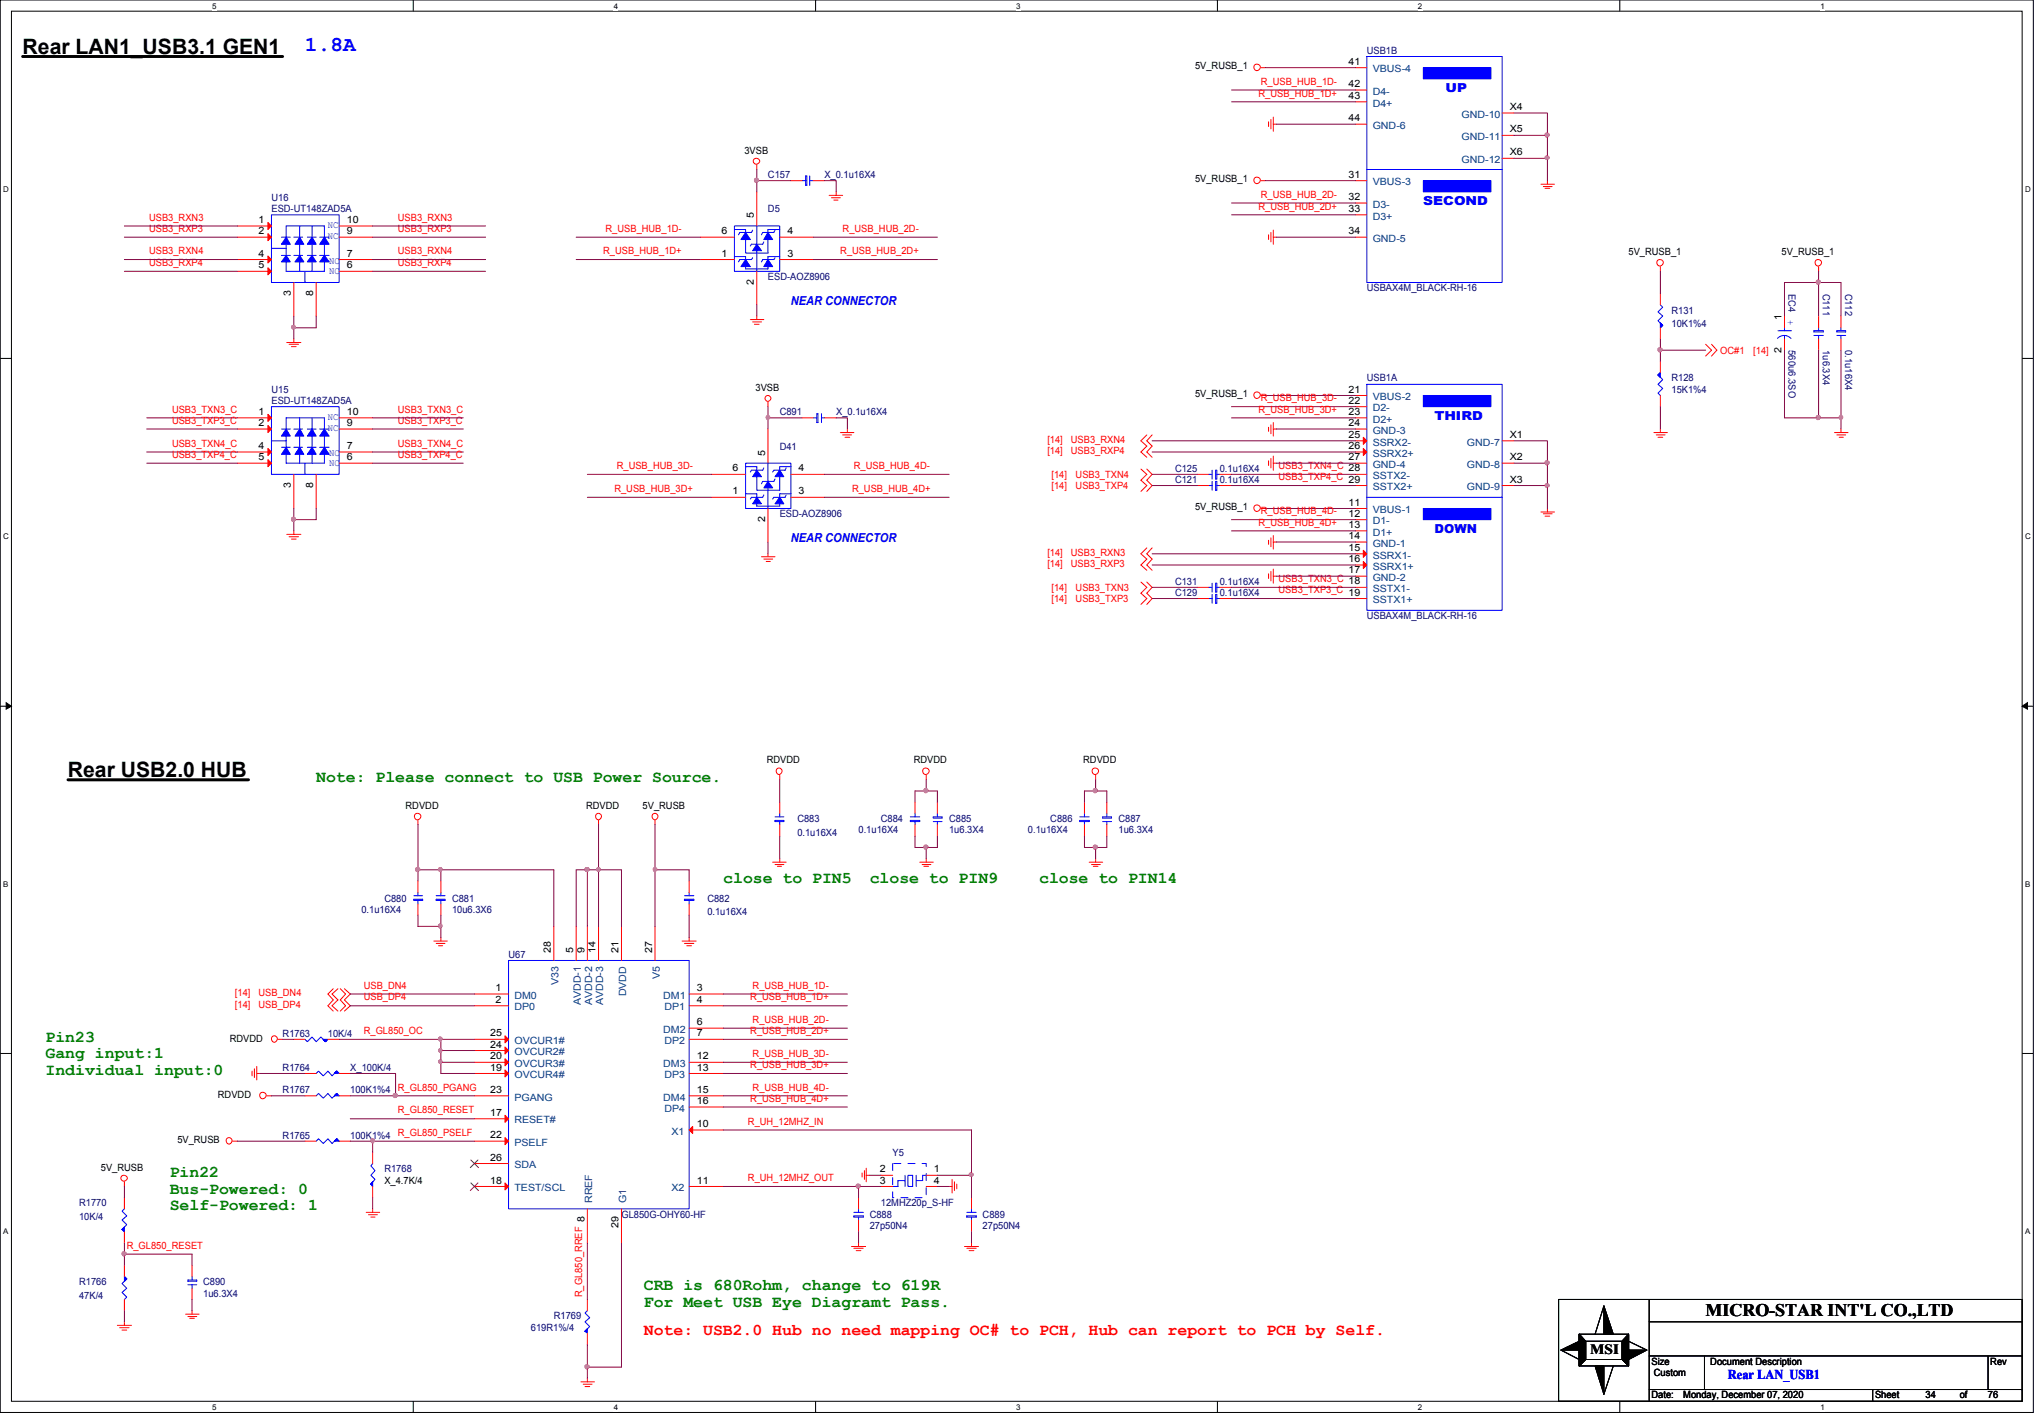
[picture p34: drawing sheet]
<svg xmlns="http://www.w3.org/2000/svg" width="294mm" height="204mm" viewBox="0 0 294 204" stroke-linecap="round" stroke-linejoin="round" font-family="sans-serif">
<defs><g id="words">
<g font-size="3">
<text x="3.3" y="7.7">Rear LAN1_USB3.1 GEN1</text>
<text x="9.8" y="111.8">Rear USB2.0 HUB</text>
</g>
<text font-size="3" fill="#00f" x="43.9" y="7.4">1.8A</text>
<text font-size="2.5" x="245.5" y="189.3">MICRO-STAR INT'L CO.,LTD</text>
<g font-size="2.4" fill="#008000">
<text x="45.5" y="112.4">Note: Please connect to USB Power Source.</text>
<text x="104.1" y="127.1">close to PIN5</text>
<text x="125.2" y="127.1">close to PIN9</text>
<text x="149.6" y="127.1">close to PIN14</text>
<text x="6.6" y="149.9">Pin23</text>
<text x="6.6" y="152.2">Gang input:1</text>
<text x="6.6" y="154.6">Individual input:0</text>
<text x="24.4" y="169.3">Pin22</text>
<text x="24.4" y="171.7">Bus-Powered: 0</text>
<text x="24.4" y="174.1">Self-Powered: 1</text>
<text x="92.7" y="185.6">CRB is 680Rohm, change to 619R</text>
<text x="92.7" y="188">For Meet USB Eye Diagramt Pass.</text>
</g>
<text font-size="2.4" fill="#f00" x="92.7" y="192.1">Note: USB2.0 Hub no need mapping OC# to PCH, Hub can report to PCH by Self.</text>
<text font-size="2" x="228.9" y="194.7">MSI</text>
<text font-size="1.9" fill="#00f" x="248.7" y="198.4">Rear LAN_USB1</text>
<g font-size="1.8" fill="#00f">
<text x="208.1" y="13.3">UP</text>
<text x="204.8" y="29.5">SECOND</text>
<text x="113.8" y="43.9">NEAR CONNECTOR</text>
<text x="206.5" y="60.5">THIRD</text>
<text x="113.8" y="78">NEAR CONNECTOR</text>
<text x="206.5" y="76.7">DOWN</text>
</g>
<g font-size="1.4">
<text x="172" y="10">5V_RUSB_1</text>
<text x="194.1" y="9.3">41</text>
<text x="194.1" y="12.5">42</text>
<text x="194.1" y="14.2">43</text>
<text x="194.1" y="17.4">44</text>
<text x="217.3" y="15.8">X4</text>
<text x="107.1" y="22.1">3VSB</text>
<text x="217.3" y="19">X5</text>
<text x="217.3" y="22.4">X6</text>
<text x="172" y="26.2">5V_RUSB_1</text>
<text x="194.1" y="25.6">31</text>
<text x="194.1" y="28.8">32</text>
<text x="37.2" y="32.1">1</text>
<text x="37.2" y="33.7">2</text>
<text x="49.9" y="33.7">9</text>
<text x="49.9" y="32.1">10</text>
<text x="103.8" y="33.7">6</text>
<text x="108.5" y="31.4" transform="rotate(-90 108.5 31.4)">5</text>
<text x="113.3" y="33.7">4</text>
<text x="194.1" y="30.5">33</text>
<text x="194.1" y="33.7">34</text>
<text x="37.2" y="36.9">4</text>
<text x="37.2" y="38.6">5</text>
<text x="49.9" y="38.6">6</text>
<text x="49.9" y="36.9">7</text>
<text x="103.8" y="36.9">1</text>
<text x="108.5" y="41" transform="rotate(-90 108.5 41)">2</text>
<text x="113.3" y="36.9">3</text>
<text x="234.4" y="36.7">5V_RUSB_1</text>
<text x="256.4" y="36.7">5V_RUSB_1</text>
<text x="41.9" y="42.6" transform="rotate(-90 41.9 42.6)">3</text>
<text x="45.1" y="42.6" transform="rotate(-90 45.1 42.6)">8</text>
<text x="256.4" y="46.1" transform="rotate(-90 256.4 46.1)">1</text>
<text x="256.4" y="50.7" transform="rotate(-90 256.4 50.7)">2</text>
<text x="37.2" y="59.7">1</text>
<text x="49.9" y="59.7">10</text>
<text x="108.8" y="56.2">3VSB</text>
<text x="172" y="57.1">5V_RUSB_1</text>
<text x="194.1" y="56.5">21</text>
<text x="194.1" y="58.1">22</text>
<text x="194.1" y="59.7">23</text>
<text x="37.2" y="64.6">4</text>
<text x="37.2" y="61.3">2</text>
<text x="49.9" y="64.6">7</text>
<text x="49.9" y="61.3">9</text>
<text x="110.1" y="65.5" transform="rotate(-90 110.1 65.5)">5</text>
<text x="194.1" y="61.3">24</text>
<text x="194.1" y="63">25</text>
<text x="194.1" y="64.6">26</text>
<text x="217.3" y="63">X1</text>
<text x="37.2" y="66.2">5</text>
<text x="41.9" y="70.2" transform="rotate(-90 41.9 70.2)">3</text>
<text x="45.1" y="70.2" transform="rotate(-90 45.1 70.2)">8</text>
<text x="49.9" y="66.2">6</text>
<text x="105.4" y="67.8">6</text>
<text x="105.4" y="71.1">1</text>
<text x="114.9" y="71.1">3</text>
<text x="114.9" y="67.8">4</text>
<text x="194.1" y="66.2">27</text>
<text x="217.3" y="69.4">X3</text>
<text x="217.3" y="66.2">X2</text>
<text x="110.1" y="75.1" transform="rotate(-90 110.1 75.1)">2</text>
<text x="172" y="73.4">5V_RUSB_1</text>
<text x="194.1" y="72.7">11</text>
<text x="194.1" y="74.3">12</text>
<text x="194.1" y="75.9">13</text>
<text x="194.1" y="77.6">14</text>
<text x="194.1" y="79.2">15</text>
<text x="194.1" y="80.9">16</text>
<text x="194.1" y="82.5">17</text>
<text x="110.4" y="109.8">RDVDD</text>
<text x="131.5" y="109.8">RDVDD</text>
<text x="155.9" y="109.8">RDVDD</text>
<text x="58.4" y="116.3">RDVDD</text>
<text x="84.4" y="116.3">RDVDD</text>
<text x="92.5" y="116.3">5V_RUSB</text>
<text x="79.3" y="137.1" transform="rotate(-90 79.3 137.1)">28</text>
<text x="82.5" y="137.1" transform="rotate(-90 82.5 137.1)">5</text>
<text x="84.1" y="137.1" transform="rotate(-90 84.1 137.1)">9</text>
<text x="85.7" y="137.1" transform="rotate(-90 85.7 137.1)">14</text>
<text x="89" y="137.1" transform="rotate(-90 89 137.1)">21</text>
<text x="93.8" y="137.1" transform="rotate(-90 93.8 137.1)">27</text>
<text x="71.3" y="142.6">1</text>
<text x="100.3" y="142.6">3</text>
<text x="33.1" y="149.9">RDVDD</text>
<text x="70.6" y="149.1">25</text>
<text x="71.3" y="144.3">2</text>
<text x="100.3" y="144.3">4</text>
<text x="100.3" y="149.1">7</text>
<text x="100.3" y="147.5">6</text>
<text x="70.6" y="152.4">20</text>
<text x="70.6" y="154">19</text>
<text x="70.6" y="150.7">24</text>
<text x="100.3" y="154">13</text>
<text x="100.3" y="152.4">12</text>
<text x="31.4" y="158">RDVDD</text>
<text x="70.6" y="160.5">17</text>
<text x="70.6" y="157.2">23</text>
<text x="100.3" y="158.8">16</text>
<text x="100.3" y="157.2">15</text>
<text x="25.5" y="164.4">5V_RUSB</text>
<text x="70.6" y="167">26</text>
<text x="70.6" y="163.7">22</text>
<text x="100.3" y="162.1">10</text>
<text x="14.5" y="168.4">5V_RUSB</text>
<text x="55.3" y="170.3">X_4.7K/4</text>
<text x="70.6" y="170.3">18</text>
<text x="100.3" y="170.3">11</text>
<text x="126.6" y="168.7">2</text>
<text x="126.6" y="170.3">3</text>
<text x="134.4" y="168.7">1</text>
<text x="134.4" y="170.3">4</text>
<text x="89" y="176.7" transform="rotate(-90 89 176.7)">29</text>
<text x="237.7" y="196.3">Size</text>
<text x="238" y="198">Custom</text>
<text x="246.2" y="196.3">Document Description</text>
<text x="286.5" y="196.3">Rev</text>
<text x="237.7" y="201.2">Date:</text>
<text x="242.3" y="201.2">Monday, December 07, 2020</text>
<text x="269.9" y="201.2">Sheet</text>
<text x="277.2" y="201.2">34</text>
<text x="282.1" y="201.2">of</text>
<text x="286.1" y="201.2">76</text>
</g>
<g font-size="1.4" fill="#000080">
<text x="196.7" y="7.8">USB1B</text>
<text x="39.1" y="28.9">U16</text>
<text x="110.5" y="25.7">C157</text>
<text x="118.7" y="25.7">X_0.1u16X4</text>
<text x="39.1" y="30.5">ESD-UT148ZAD5A</text>
<text x="110.5" y="30.5">D5</text>
<text x="110.5" y="40.3">ESD-AOZ8906</text>
<text x="196.7" y="41.9">USBAX4M_BLACK-RH-16</text>
<text x="240.6" y="45.1">R131</text>
<text x="240.6" y="47.1">10K1%4</text>
<text x="257.4" y="42.2" transform="rotate(90 257.4 42.2)">EC4</text>
<text x="262.3" y="42.2" transform="rotate(90 262.3 42.2)">C111</text>
<text x="265.6" y="42.2" transform="rotate(90 265.6 42.2)">C112</text>
<text x="257.4" y="50.4" transform="rotate(90 257.4 50.4)">560u6.3SO</text>
<text x="262.3" y="50.4" transform="rotate(90 262.3 50.4)">1u6.3X4</text>
<text x="265.6" y="50.4" transform="rotate(90 265.6 50.4)">0.1u16X4</text>
<text x="39.1" y="56.6">U15</text>
<text x="39.1" y="58.2">ESD-UT148ZAD5A</text>
<text x="112.2" y="59.8">C891</text>
<text x="120.3" y="59.8">X_0.1u16X4</text>
<text x="196.7" y="54.9">USB1A</text>
<text x="240.6" y="54.9">R128</text>
<text x="240.6" y="56.6">15K1%4</text>
<text x="112.2" y="64.7">D41</text>
<text x="169.1" y="67.9">C125</text>
<text x="169.1" y="69.5">C121</text>
<text x="175.6" y="67.9">0.1u16X4</text>
<text x="175.6" y="69.5">0.1u16X4</text>
<text x="112.2" y="74.4">ESD-AOZ8906</text>
<text x="169.1" y="85.8">C129</text>
<text x="169.1" y="84.2">C131</text>
<text x="175.6" y="85.8">0.1u16X4</text>
<text x="175.6" y="84.2">0.1u16X4</text>
<text x="196.7" y="89.1">USBAX4M_BLACK-RH-16</text>
<text x="114.8" y="118.3">C883</text>
<text x="123.6" y="119.9">0.1u16X4</text>
<text x="126.8" y="118.3">C884</text>
<text x="136.6" y="118.3">C885</text>
<text x="136.6" y="119.9">1u6.3X4</text>
<text x="148" y="119.9">0.1u16X4</text>
<text x="151.2" y="118.3">C886</text>
<text x="161" y="118.3">C887</text>
<text x="161" y="119.9">1u6.3X4</text>
<text x="114.8" y="120.2">0.1u16X4</text>
<text x="52" y="131.3">0.1u16X4</text>
<text x="55.3" y="129.7">C880</text>
<text x="65.1" y="129.7">C881</text>
<text x="65.1" y="131.3">10u6.3X6</text>
<text x="101.8" y="129.7">C882</text>
<text x="101.8" y="131.7">0.1u16X4</text>
<text x="73.2" y="137.8">U67</text>
<text x="40.7" y="149.2">R1763</text>
<text x="47.2" y="149.2">10K/4</text>
<text x="40.7" y="154.1">R1764</text>
<text x="50.4" y="154.1">X_100K/4</text>
<text x="40.7" y="157.3">R1767</text>
<text x="50.4" y="157.3">100K1%4</text>
<text x="40.7" y="163.8">R1765</text>
<text x="50.4" y="163.8">100K1%4</text>
<text x="128.5" y="166.3">Y5</text>
<text x="11.4" y="173.6">R1770</text>
<text x="55.3" y="168.7">R1768</text>
<text x="126.8" y="173.6">12MHZ20p_S-HF</text>
<text x="11.4" y="175.5">10K/4</text>
<text x="89.4" y="175.2">GL850G-OHY60-HF</text>
<text x="125.2" y="175.2">C888</text>
<text x="125.2" y="176.8">27p50N4</text>
<text x="141.4" y="175.2">C889</text>
<text x="141.4" y="176.8">27p50N4</text>
<text x="11.4" y="184.9">R1766</text>
<text x="29.2" y="184.9">C890</text>
<text x="11.4" y="186.9">47K/4</text>
<text x="29.2" y="186.6">1u6.3X4</text>
<text x="76.4" y="191.4">619R1%/4</text>
<text x="79.7" y="189.8">R1769</text>
</g>
<g font-size="1.4" fill="#004080">
<text x="197.6" y="10.4">VBUS-4</text>
<text x="197.6" y="13.6">D4-</text>
<text x="197.6" y="15.3">D4+</text>
<text x="210.4" y="16.9">GND-10</text>
<text x="197.6" y="18.5">GND-6</text>
<text x="210.4" y="20.2">GND-11</text>
<text x="210.4" y="23.5">GND-12</text>
<text x="197.6" y="26.7">VBUS-3</text>
<text x="197.6" y="29.9">D3-</text>
<text x="197.6" y="31.6">D3+</text>
<text x="197.6" y="34.8">GND-5</text>
<text x="197.6" y="57.6">VBUS-2</text>
<text x="197.6" y="59.2">D2-</text>
<text x="197.6" y="60.8">D2+</text>
<text x="197.6" y="62.4">GND-3</text>
<text x="197.6" y="64.1">SSRX2-</text>
<text x="197.6" y="65.7">SSRX2+</text>
<text x="211.1" y="64.1">GND-7</text>
<text x="197.6" y="67.3">GND-4</text>
<text x="197.6" y="68.9">SSTX2-</text>
<text x="197.6" y="70.5">SSTX2+</text>
<text x="211.1" y="70.5">GND-9</text>
<text x="211.1" y="67.3">GND-8</text>
<text x="197.6" y="73.8">VBUS-1</text>
<text x="197.6" y="75.4">D1-</text>
<text x="197.6" y="77">D1+</text>
<text x="197.6" y="78.7">GND-1</text>
<text x="197.6" y="80.3">SSRX1-</text>
<text x="197.6" y="82">SSRX1+</text>
<text x="197.6" y="83.6">GND-2</text>
<text x="197.6" y="85.2">SSTX1-</text>
<text x="197.6" y="86.8">SSTX1+</text>
<text x="74" y="143.7">DM0</text>
<text x="80.4" y="141.7" transform="rotate(-90 80.4 141.7)">V33</text>
<text x="90.1" y="143.3" transform="rotate(-90 90.1 143.3)">DVDD</text>
<text x="95" y="140.9" transform="rotate(-90 95 140.9)">V5</text>
<text x="95.5" y="143.7">DM1</text>
<text x="74" y="145.4">DP0</text>
<text x="83.6" y="144.6" transform="rotate(-90 83.6 144.6)">AVDD-1</text>
<text x="85.2" y="144.6" transform="rotate(-90 85.2 144.6)">AVDD-2</text>
<text x="86.8" y="144.6" transform="rotate(-90 86.8 144.6)">AVDD-3</text>
<text x="95.5" y="148.6">DM2</text>
<text x="95.6" y="145.4">DP1</text>
<text x="74" y="153.5">OVCUR3#</text>
<text x="74" y="155.1">OVCUR4#</text>
<text x="74" y="150.2">OVCUR1#</text>
<text x="74" y="151.8">OVCUR2#</text>
<text x="95.5" y="153.5">DM3</text>
<text x="95.6" y="150.2">DP2</text>
<text x="95.6" y="155.1">DP3</text>
<text x="74" y="161.6">RESET#</text>
<text x="74" y="158.3">PGANG</text>
<text x="95.5" y="158.3">DM4</text>
<text x="95.6" y="159.9">DP4</text>
<text x="74" y="164.8">PSELF</text>
<text x="96.6" y="163.2">X1</text>
<text x="74" y="171.4">TEST/SCL</text>
<text x="74" y="168.1">SDA</text>
<text x="85.2" y="173.1" transform="rotate(-90 85.2 173.1)">RREF</text>
<text x="90.1" y="173.1" transform="rotate(-90 90.1 173.1)">G1</text>
<text x="96.6" y="171.4">X2</text>
</g>
<g font-size="1.4" fill="#f00">
<text x="181.1" y="13.9">R_USB_HUB_1D+</text>
<text x="181.5" y="12.2">R_USB_HUB_1D-</text>
<text x="181.5" y="28.4">R_USB_HUB_2D-</text>
<text x="21.5" y="33.4">USB3_RXP3</text>
<text x="21.5" y="31.7">USB3_RXN3</text>
<text x="57.3" y="33.4">USB3_RXP3</text>
<text x="57.3" y="31.7">USB3_RXN3</text>
<text x="87.2" y="33.4">R_USB_HUB_1D-</text>
<text x="121.3" y="33.4">R_USB_HUB_2D-</text>
<text x="181.1" y="30.1">R_USB_HUB_2D+</text>
<text x="21.5" y="38.3">USB3_RXP4</text>
<text x="21.5" y="36.6">USB3_RXN4</text>
<text x="57.3" y="38.3">USB3_RXP4</text>
<text x="57.3" y="36.6">USB3_RXN4</text>
<text x="86.8" y="36.6">R_USB_HUB_1D+</text>
<text x="120.9" y="36.6">R_USB_HUB_2D+</text>
<text x="247.6" y="51">OC#1</text>
<text x="252.3" y="51">[14]</text>
<text x="24.8" y="59.4">USB3_TXN3_C</text>
<text x="57.3" y="59.4">USB3_TXN3_C</text>
<text x="181.1" y="59.4">R_USB_HUB_3D+</text>
<text x="181.5" y="57.7">R_USB_HUB_3D-</text>
<text x="24.8" y="61">USB3_TXP3_C</text>
<text x="24.8" y="64.3">USB3_TXN4_C</text>
<text x="24.8" y="65.9">USB3_TXP4_C</text>
<text x="57.3" y="61">USB3_TXP3_C</text>
<text x="57.3" y="64.3">USB3_TXN4_C</text>
<text x="57.3" y="65.9">USB3_TXP4_C</text>
<text x="150.7" y="63.7">[14]</text>
<text x="150.7" y="65.3">[14]</text>
<text x="154.1" y="63.7">USB3_RXN4</text>
<text x="154.1" y="65.3">USB3_RXP4</text>
<text x="88.4" y="70.8">R_USB_HUB_3D+</text>
<text x="88.8" y="67.5">R_USB_HUB_3D-</text>
<text x="122.6" y="70.8">R_USB_HUB_4D+</text>
<text x="122.9" y="67.5">R_USB_HUB_4D-</text>
<text x="151.3" y="68.7">[14]</text>
<text x="151.3" y="70.4">[14]</text>
<text x="154.8" y="68.7">USB3_TXN4</text>
<text x="154.8" y="70.4">USB3_TXP4</text>
<text x="184" y="67.5">USB3_TXN4_C 28</text>
<text x="184" y="69.1">USB3_TXP4_C 29</text>
<text x="181.1" y="75.6">R_USB_HUB_4D+</text>
<text x="181.5" y="74">R_USB_HUB_4D-</text>
<text x="150.7" y="81.5">[14]</text>
<text x="150.7" y="79.9">[14]</text>
<text x="154.1" y="81.5">USB3_RXP3</text>
<text x="154.1" y="79.9">USB3_RXN3</text>
<text x="184" y="83.7">USB3_TXN3_C 18</text>
<text x="151.3" y="86.6">[14]</text>
<text x="151.3" y="85">[14]</text>
<text x="154.8" y="86.6">USB3_TXP3</text>
<text x="154.8" y="85">USB3_TXN3</text>
<text x="184" y="85.3">USB3_TXP3_C 19</text>
<text x="33.8" y="143.3">[14]</text>
<text x="37.2" y="143.3">USB_DN4</text>
<text x="52.4" y="142.2">USB_DN4</text>
<text x="52.4" y="143.9">USB_DP4</text>
<text x="108" y="143.9">R_USB_HUB_1D+</text>
<text x="108.3" y="142.2">R_USB_HUB_1D-</text>
<text x="33.8" y="144.9">[14]</text>
<text x="37.2" y="144.9">USB_DP4</text>
<text x="52.4" y="148.8">R_GL850_OC</text>
<text x="108" y="148.8">R_USB_HUB_2D+</text>
<text x="108.3" y="147.2">R_USB_HUB_2D-</text>
<text x="108" y="153.7">R_USB_HUB_3D+</text>
<text x="108.3" y="152.1">R_USB_HUB_3D-</text>
<text x="57.3" y="156.9">R_GL850_PGANG</text>
<text x="57.3" y="160.2">R_GL850_RESET</text>
<text x="107.7" y="161.8">R_UH_12MHZ_IN</text>
<text x="108" y="158.5">R_USB_HUB_4D+</text>
<text x="108.3" y="156.9">R_USB_HUB_4D-</text>
<text x="57.3" y="163.4">R_GL850_PSELF</text>
<text x="107.7" y="169.9">R_UH_12MHZ_OUT</text>
<text x="18.2" y="179.7">R_GL850_RESET</text>
<text x="83.8" y="186.6" transform="rotate(-90 83.8 186.6)">R_GL850_RREF 8</text>
</g>
<g font-size="1.4" fill="#00f">
<text x="47.2" y="32.8">NC</text>
<text x="47.2" y="34.4">NC</text>
<text x="47.4" y="38">NC</text>
<text x="47.4" y="39.5">NC</text>
<text x="257.3" y="46" transform="rotate(90 257.3 46)">+</text>
<text x="47.2" y="60.5">NC</text>
<text x="47.2" y="62.1">NC</text>
<text x="47.4" y="65.6">NC</text>
<text x="47.4" y="67.1">NC</text>
</g>
<g font-size="1.1">
<text x="30.5" y="1.3">5</text>
<text x="88.3" y="1.3">4</text>
<text x="146.3" y="1.3">3</text>
<text x="204.1" y="1.3">2</text>
<text x="262" y="1.3">1</text>
<text x=".5" y="27.6">D</text>
<text x="291.5" y="27.6">D</text>
<text x=".5" y="77.6">C</text>
<text x="291.5" y="77.6">C</text>
<text x=".5" y="127.6">B</text>
<text x="291.5" y="127.6">B</text>
<text x=".5" y="177.5">A</text>
<text x="291.5" y="177.5">A</text>
<text x="30.5" y="202.9">5</text>
<text x="88.3" y="202.9">4</text>
<text x="146.3" y="202.9">3</text>
<text x="204.1" y="202.9">2</text>
<text x="262" y="202.9">1</text>
</g>
</g></defs>
<path d="M0 0h292.7v203.2h-292.7zM1.6 1.6h289.4v200h-289.4z" fill="none" stroke="#000" stroke-width=".14"/>
<g fill="#fff">
<path d="M30.5 .3h.6v1.2h-.6z"/>
<path d="M30.5 201.9h.6v1.2h-.6z"/>
</g>
<path d="M59.5 0v1.6M59.5 201.6v1.6" fill="none" stroke="#000" stroke-width=".14"/>
<g fill="#fff">
<path d="M88.3 .3h.6v1.2h-.6z"/>
<path d="M88.3 201.9h.6v1.2h-.6z"/>
</g>
<path d="M117.4 0v1.6M117.4 201.6v1.6" fill="none" stroke="#000" stroke-width=".14"/>
<g fill="#fff">
<path d="M146.3 .3h.6v1.2h-.6z"/>
<path d="M146.3 201.9h.6v1.2h-.6z"/>
</g>
<path d="M175.2 0v1.6M175.2 201.6v1.6" fill="none" stroke="#000" stroke-width=".14"/>
<g fill="#fff">
<path d="M204.1 .3h.6v1.2h-.6z"/>
<path d="M204.1 201.9h.6v1.2h-.6z"/>
</g>
<path d="M233.1 0v1.6M233.1 201.6v1.6" fill="none" stroke="#000" stroke-width=".14"/>
<g fill="#fff">
<path d="M262 .3h.6v1.2h-.6z"/>
<path d="M262 201.9h.6v1.2h-.6z"/>
<path d="M.5 26.6h.7v1.3h-.7z"/>
<path d="M291.5 26.6h.7v1.3h-.7z"/>
<path d="M.5 76.5h.7v1.3h-.7z"/>
<path d="M291.5 76.5h.7v1.3h-.7z"/>
</g>
<path d="M0 51.6h1.6M291 51.6h1.7" fill="none" stroke="#000" stroke-width=".14"/>
<g fill="#fff">
<path d="M.5 126.6h.6v1.2h-.6z"/>
<path d="M291.5 126.6h.6v1.2h-.6z"/>
</g>
<path d="M0 101.6h1.6M.9 101.1l.7 .5-.7 .4zM291 101.6h1.7M291 101.6l.8-.5v.9z" fill="none" stroke="#000" stroke-width=".14"/>
<path d="M.9 101.1l.7 .5-.7 .4zM291 101.6l.8-.5v.9z" fill="#000"/>
<g fill="#fff">
<path d="M.5 176.5h.6v1.3h-.6z"/>
<path d="M291.5 176.5h.6v1.3h-.6z"/>
</g>
<g fill="none" stroke="#000" stroke-width=".14">
<path d="M0 151.6h1.6M291 151.6h1.7M224.3 186.9h66.7v14.7h-66.7zM224.7 194.2l2.6-1.2v1.2zM224.7 194.2l2.6 1.4M227.3 191.9l.9 1.1v2.6l-.9 .9zM227.3 191.9l.9 1.1M227.3 191.9h7.1v4.6h-7.1zM228.2 195.6l-.9 .9M228.2 193h5.3v2.6h-5.3zM229.6 196.5h1.2v4.1zM230.8 187.9l1.4 4h-1.4z"/>
<path d="M230.8 187.9l-1.2 4M232.2 196.5l-1.4 4.1M233.5 195.6l.9 .9M234.4 193l2.6 1.2M234.4 194.2h2.6l-2.6 1.4zM234.4 191.9v4.6l-.9-.9v-2.6zM234.4 191.9l-.9 1.1M237.4 199.9h53.6M237.4 195.1h53.6M237.4 190.2h53.6M237.4 186.9v14.7M245.3 195.1v4.8"/>
<path d="M269.5 199.9v1.7M286.1 195.1v4.8"/>
</g>
<path d="M3.3 8.1h37.4M9.8 112.2h26" fill="none" stroke="#000" stroke-width=".42"/>
<g fill="none" stroke="#f00" stroke-width=".14">
<path d="M181.5 9.7h.6M182.6 17.5v.7M182.9 17.2v1.3M183.3 17.9h.4M183.3 16.8v2.1M108.9 23.7v.7M119.3 28.1h2M119.7 28.4h1.2M120 28.8h.6M120.4 27.6v.5M181.5 26h.6M182.6 33.8v.7"/>
<path d="M182.9 33.4v1.4M183.3 34.1h.4M183.3 33.1v2M221.8 26.5h1.9M222.1 26.8h1.3M222.4 27.1h.7M222.7 26v.5M239 38.4v.6M261.7 38.4v.6M41.3 49.3h2M41.6 49.5h1.4M41.9 49.9h.7"/>
<path d="M42.3 48.8v.5M108 46h1.9M108.3 46.3h1.3M108.6 46.7h.7M108.9 45.5v.5M110.5 57.8v.7M181.5 56.9h.6M245.5 49.5l.8 .9-.8 .8M246.3 49.5l.8 .9-.8 .8M41.3 76.9h2M41.6 77.2h1.4M41.9 77.6h.7"/>
<path d="M42.3 76.4v.5M110.5 79.7v.4M120.9 62.2h2M121.3 62.6h1.3M121.6 62.9h.7M122 61.7v.5M164.2 67.5l.9 .7-.9 .9 .9 .8-.9 .8M165.1 67.5l.7 .7-.7 .9 .7 .8-.7 .8M165.1 78.8l-.9 .9 .9 .7-.9 .9 .9 .7M165.1 62.6l-.9 .8 .9 .8-.9 .8 .9 .8M165.8 78.8l-.7 .9 .7 .7-.7 .9 .7 .7M165.8 62.6l-.7 .8 .7 .8-.7 .8 .7 .8"/>
<path d="M181.5 73.2h.6M182.6 77.7v.6M182.6 61.5v.6M182.6 66.3v.7M182.9 77.4v1.3M182.9 61.1v1.3M182.9 66v1.3M183.3 78h.4M183.3 61.7h.4M183.3 66.6h.4M183.3 77v2M183.3 60.8v1.9"/>
<path d="M183.3 65.6v2.1M221.8 73.7h1.9M222.1 73.9h1.3M222.4 74.3h.7M222.7 73.2v.5M238 62.2h2M238.4 62.6h1.3M238.6 62.9h.7M239 61.7v.5M264 62.2h2M264.4 62.6h1.2M264.7 62.9h.6"/>
<path d="M265 61.7v.5M109.6 80.1h1.9M109.9 80.4h1.3M110.3 80.8h.6M164.2 83.7l.9 .8-.9 .8 .9 .8-.9 .9M165.1 83.7l.7 .8-.7 .8 .7 .8-.7 .9M182.6 82.6v.6M182.9 82.2v1.4M183.3 82.9h.4M183.3 81.9v2M60.2 118v.6M86.1 118v.6"/>
<path d="M94.3 118v.6M112.2 111.5v.7M133.3 111.5v.7M156.1 118.6v1.7M156.1 115.4v1.6M157.7 111.5v.7M62.4 135.4h2M62.8 135.7h1.2M63.1 136.1h.6M63.5 134.9v.5M98.2 135.4h2M98.5 135.7h1.4"/>
<path d="M98.8 136.1h.7M99.2 134.9v.5M111.2 124h2M111.5 124.4h1.3M111.9 124.6h.6M112.2 123.5v.5M132.4 124h1.9M132.7 124.4h1.3M133 124.6h.6M133.3 123.5v.5M156.8 124h1.9M157.1 124.4h1.3"/>
<path d="M157.4 124.6h.6M157.7 123.5v.5M36.3 154.1v.7M36.6 153.8v1.2M37 154.4h.4M37 153.4v2M38.4 157.7h.7M40 149.5h.7M48 142.2l-.8 .8 .8 .9-.8 .8 .8 .8M48.6 142.2l-.8 .8 .8 .9-.8 .8 .8 .8M49 142.2l.7 .8-.7 .9 .7 .8-.7 .8M49.6 142.2l.8 .8-.8 .9 .8 .8-.8 .8"/>
<path d="M17.9 170v.7M33.5 164.2h.7M52.7 174.4h2M53 174.8h1.3M53.4 175.1h.6M53.6 173.9v.5M122.6 179.3h2M122.9 179.6h1.3M123.2 179.9h.7M123.6 178.8v.5M124.1 168.7v.6M124.4 168.4v1.3"/>
<path d="M124.7 169.1h.5M124.7 168.1v1.9M136.6 170.7h.4M137 169.7v1.9M137.4 170v1.3M137.7 170.4v.6M138.8 179.3h2M139.1 179.6h1.4M139.5 179.9h.7M139.8 178.8v.5M16.9 190.7h2M17.2 191h1.4"/>
<path d="M17.6 191.4h.6M17.9 190.2v.5M26.7 189.1h2M27 189.4h1.3M27.3 189.7h.7M27.6 188.6v.5M83.6 198.8h2M83.9 199.1h1.3M84.2 199.5h.7M84.5 198.3v.5"/>
<circle cx="180.9" cy="9.7" r=".48"/>
<circle cx="108.9" cy="23.2" r=".45"/>
<circle cx="180.9" cy="25.9" r=".48"/>
<circle cx="238.9" cy="37.8" r=".48"/>
<circle cx="261.7" cy="37.8" r=".48"/>
<circle cx="110.5" cy="57.3" r=".42"/>
<circle cx="180.9" cy="56.8" r=".48"/>
<circle cx="180.9" cy="73.1" r=".48"/>
<circle cx="60.1" cy="117.5" r=".48"/>
<circle cx="86.1" cy="117.5" r=".45"/>
<circle cx="94.3" cy="117.5" r=".45"/>
<circle cx="112.1" cy="110.9" r=".45"/>
<circle cx="133.3" cy="110.9" r=".48"/>
<circle cx="157.6" cy="110.9" r=".48"/>
<circle cx="37.8" cy="157.6" r=".48"/>
<circle cx="39.5" cy="149.5" r=".45"/>
<circle cx="17.9" cy="169.5" r=".45"/>
<circle cx="33" cy="164.1" r=".45"/>
</g>
<g fill="#000">
<path d="M224.7 194.2l2.6-1.2v1.2zM230.8 187.9l1.4 4h-1.4zM234.4 194.2h2.6l-2.6 1.4zM229.6 196.5h1.2v4.1z"/>
<path d="M227.3 191.9l.9 1.1v2.6l-.9 .9z" fill-rule="evenodd"/>
<path d="M227.3 191.9l.9 1.1v2.6l-.9 .9z" fill-rule="evenodd"/>
<path d="M227.3 191.9l.9 1.1v2.6l-.9 .9z" fill-rule="evenodd"/>
<path d="M234.4 191.9v4.6l-.9-.9v-2.6z" fill-rule="evenodd"/>
<path d="M234.4 191.9v4.6l-.9-.9v-2.6z" fill-rule="evenodd"/>
<path d="M234.4 191.9v4.6l-.9-.9v-2.6z" fill-rule="evenodd"/>
</g>
<path d="M155.4 117.5h1.4M155.4 118h1.4v.2h-1.4zM156.1 118.2v.4M156.1 117v.5M84.5 188.6l-.3 .3 .7 .7-.7 .6 .7 .6-.7 .7 .3 .3" fill="none" stroke="#00f" stroke-width=".14"/>
<path d="M84.2 191.5l.3-.3v.6l-.3-.3 .3-.3z" fill-rule="evenodd" fill="#00f"/>
<g fill="none" stroke="#00f" stroke-width=".14">
<path d="M117.6 59.5h.1v1.3h-.1zM118.2 59.5v1.3M117.1 60.1h.5M118.2 60.1h.5M173.9 86.1h.6M174.5 85.5v1.3M175 85.5h.1v1.3h-.1zM175.1 86.1h.5M59.6 128.9h1.2M59.6 129.4h1.2v.1h-1.2zM60.2 129.5v.6M60.2 128.4v.5"/>
<path d="M17.9 183.6l.3 .4-.6 .7 .6 .6-.6 .6 .6 .7-.3 .3M84.2 191.5l.3-.3v.6l-.3-.3 .3-.3z"/>
</g>
<path d="M115.4 60.1h1.7M118.7 60.1h1.7M172.3 86.1h1.6M175.6 86.1h1.7M60.2 130.1v1.6M60.2 126.7v1.7M84.5 191.8v1.7M84.5 186.9v1.7" fill="none" stroke="#f00" stroke-width=".14"/>
<path d="M17.9 183.6l.3 .4-.3 .3 .3-.3-.3 .3z" fill-rule="evenodd" fill="#00f"/>
<path d="M107.3 35.7h.1M17.9 183.6l.3 .4-.3 .3 .3-.3-.3 .3z" fill="none" stroke="#00f" stroke-width=".14"/>
<path d="M17.9 182v1.6M17.9 186.9v1.7" fill="none" stroke="#f00" stroke-width=".14"/>
<path d="M108.9 35.1l.7 1h-1.3z" fill-rule="evenodd" fill="#00f"/>
<path d="M105.7 32.5h6.5v6.5h-6.5zM108.9 35.1l.7 1h-1.3z" fill="none" stroke="#00f" stroke-width=".14"/>
<path d="M110.5 33.4l.7 1.1h-1.3z" fill-rule="evenodd" fill="#00f"/>
<path d="M110.5 33.4l.7 1.1h-1.3z" fill="none" stroke="#00f" stroke-width=".14"/>
<path d="M107.3 37.3l.7 1.1h-1.4z" fill-rule="evenodd" fill="#00f"/>
<path d="M107.3 37.3l.7 1.1h-1.4z" fill="none" stroke="#00f" stroke-width=".14"/>
<path d="M107.3 33.4l.7 1.1h-1.4z" fill-rule="evenodd" fill="#00f"/>
<path d="M106.5 37.3h1.7M106.5 33.4l-.2 .4M107.3 33.4l.7 1.1h-1.4zM107.3 38.7h1.6M108.2 35.1h1.6M108.3 33.1l-.1 .3M109.8 37.3h1.6M109.8 33.4l-.2 .4M111.5 33.1l-.1 .3" fill="none" stroke="#00f" stroke-width=".14"/>
<path d="M110.5 37.3l.7 1.1h-1.3z" fill-rule="evenodd" fill="#00f"/>
<g fill="none" stroke="#00f" stroke-width=".14">
<path d="M39.1 30.9h9.7v9.7h-9.7zM105.7 33h1.6v.4M105.7 36.9h1.6v.6M106.5 33.4h1.7M106.5 37.3l-.2 .4M107.3 34.5v1.9h3.2v-1.9M107.3 38.4v.3M108.2 35.1l-.2 .3M108.3 37.1l-.1 .2M108.9 32.5v2.9M108.9 36.1v2.9M109.8 33.4h1.6"/>
<path d="M109.8 37.3l-.2 .4M109.9 34.8l-.1 .3M110.5 37.3l.7 1.1h-1.3zM110.5 38.4v.3h-1.6M111.5 37.1l-.1 .2M112.2 36.9h-1.7v.6M112.2 33h-1.7v.4M62.8 128.9h1.2M62.8 129.4h1.2v.1h-1.2zM63.5 129.5v.6M63.5 128.4v.5M27 184.8h1.3"/>
<path d="M27 184.2h1.3v.1h-1.3zM27.6 183.6v.6M27.6 184.8v.5"/>
</g>
<path d="M100.8 34.1h4.9M100.8 37.3h4.9M108.9 27.6v4.9M108.9 39v4.9M112.2 37.3h4.9M112.2 34.1h4.9M63.5 130.1v1.6M63.5 126.7v1.7M27.6 182v1.6M27.6 185.3v1.6" fill="none" stroke="#f00" stroke-width=".14"/>
<path d="M44.9 34.1l.6 1h-1.3z" fill-rule="evenodd" fill="#00f"/>
<path d="M44.9 34.1l.6 1h-1.3z" fill="none" stroke="#00f" stroke-width=".14"/>
<path d="M44.9 36.7l.6 1h-1.3z" fill-rule="evenodd" fill="#00f"/>
<path d="M44.9 36.7l.6 1h-1.3z" fill="none" stroke="#00f" stroke-width=".14"/>
<path d="M46.7 34.1l.7 1h-1.4z" fill-rule="evenodd" fill="#00f"/>
<path d="M46.7 34.1l.7 1h-1.4z" fill="none" stroke="#00f" stroke-width=".14"/>
<path d="M46.7 36.7l.7 1h-1.4z" fill-rule="evenodd" fill="#00f"/>
<path d="M46.7 36.7l.7 1h-1.4z" fill="none" stroke="#00f" stroke-width=".14"/>
<path d="M41.2 34.1l.6 1h-1.3z" fill-rule="evenodd" fill="#00f"/>
<path d="M41.2 34.1l.6 1h-1.3z" fill="none" stroke="#00f" stroke-width=".14"/>
<path d="M41.2 36.7l.6 1h-1.3z" fill-rule="evenodd" fill="#00f"/>
<path d="M41.2 36.7l.6 1h-1.3z" fill="none" stroke="#00f" stroke-width=".14"/>
<path d="M43.1 34.1l.6 1h-1.2z" fill-rule="evenodd" fill="#00f"/>
<path d="M43.1 34.1l.6 1h-1.2z" fill="none" stroke="#00f" stroke-width=".14"/>
<path d="M43.1 36.7l.6 1h-1.2z" fill-rule="evenodd" fill="#00f"/>
<g fill="none" stroke="#00f" stroke-width=".14">
<path d="M39.1 35.7h2.1M40.5 34.1h1.3M40.5 36.7h1.3M41.2 32.5h5.5v6.5h-5.5zM42.3 34.1h1.3M42.3 36.7h1.3M43.1 36.7l.6 1h-1.2zM43.1 32.5v6.5M43.9 39v1.6M44.2 34.1h1.3M44.2 36.7h1.3M44.9 32.5v6.5"/>
<path d="M46 34.1h1.4M46 36.7h1.4"/>
</g>
<path d="M48.8 39h4.8" fill="none" stroke="#f00" stroke-width=".14"/>
<path d="M38.6 32l.5 .5-.5 .5z" fill="#f00"/>
<path d="M34.2 32.5h4.9M38.6 32l.5 .5-.5 .5z" fill="none" stroke="#f00" stroke-width=".14"/>
<path d="M38.6 36.8l.5 .5-.5 .5z" fill="#f00"/>
<path d="M34.2 37.3h4.9M38.6 36.8l.5 .5-.5 .5z" fill="none" stroke="#f00" stroke-width=".14"/>
<path d="M38.6 33.6l.5 .5-.5 .5z" fill="#f00"/>
<path d="M34.2 34.1h4.9M38.6 33.6l.5 .5-.5 .5zM42.3 40.6v4.9" fill="none" stroke="#f00" stroke-width=".14"/>
<path d="M38.6 38.5l.5 .5-.5 .5z" fill="#f00"/>
<path d="M34.2 39h4.9M38.6 38.5l.5 .5-.5 .5zM48.8 37.3h4.8M48.8 34.1h4.8M48.8 32.5h4.8M45.5 40.6v4.9" fill="none" stroke="#f00" stroke-width=".14"/>
<path d="M196.7 8.1h19.5v32.5h-19.5zM196.7 24.4h19.5" fill="none" stroke="#00f" stroke-width=".14"/>
<path d="M204.9 9.7h9.7v1.6h-9.7z" fill="#00f"/>
<path d="M204.9 9.7h9.7v1.6h-9.7z" fill="none" stroke="#00f" stroke-width=".14"/>
<path d="M204.9 26h9.7v1.6h-9.7z" fill-rule="evenodd" fill="#00f"/>
<path d="M204.9 26h9.7v1.6h-9.7zM45.5 157.7l.3-.4 .7 .7 .7-.7 .6 .7 .7-.7 .3 .4" fill="none" stroke="#00f" stroke-width=".14"/>
<path d="M195.1 9.7h1.6M195.1 13h1.6M195.1 14.6h1.6M195.1 17.9h1.6M216.2 16.3h1.7M216.2 19.5h1.7M195.1 26h1.6M195.1 29.2h1.6M195.1 30.9h1.6M195.1 34.1h1.6M216.2 22.8h1.7" fill="none" stroke="#f00" stroke-width=".14"/>
<path d="M48.1 157.7l.4-.4 .3 .4h-.7l.4-.4z" fill-rule="evenodd" fill="#00f"/>
<g fill="none" stroke="#00f" stroke-width=".14">
<path d="M261.1 47.6h1.3v.2h-1.3zM261.1 48.3h1.3M261.7 47.2v.4M261.7 48.3v.5M173.9 68.2h.6M174.5 67.7v1.2M175 67.7h.1v1.2h-.1zM175.1 68.2h.5M173.9 84.5h.6M174.5 83.9v1.3M175 83.9h.1v1.3h-.1zM175.1 84.5h.5"/>
<path d="M158.7 118.2h1.3M158.7 117.5h1.3v.2h-1.3zM159.3 117v.5M159.3 118.2v.4M98.5 128.9h1.4M98.5 129.4h1.4v.1h-1.4zM99.2 129.5v.6M99.2 128.4v.5M48.1 157.7l.4-.4 .3 .4h-.7l.4-.4zM45.5 164.2l.3-.4 .7 .7 .7-.7 .6 .7 .7-.7 .3 .4"/>
</g>
<path d="M261.7 45.5v1.7M261.7 48.8v1.6M172.3 68.2h1.6M175.6 68.2h1.7M172.3 84.5h1.6M175.6 84.5h1.7M159.3 115.4v1.6M159.3 118.6v1.7M99.2 130.1v1.6M99.2 126.7v1.7M43.9 157.7h1.6M48.8 157.7h1.6" fill="none" stroke="#f00" stroke-width=".14"/>
<path d="M48.1 164.2l.4-.4 .3 .4h-.7l.4-.4z" fill-rule="evenodd" fill="#00f"/>
<path d="M196.7 55.3h19.5v32.5h-19.5zM264.4 47.6h1.2v.2h-1.2zM264.4 48.3h1.2M265 47.2v.4M265 48.3v.5M196.7 71.5h19.5M48.1 164.2l.4-.4 .3 .4h-.7l.4-.4z" fill="none" stroke="#00f" stroke-width=".14"/>
<path d="M265 45.5v1.7M265 48.8v1.6M43.9 164.2h1.6M48.8 164.2h1.6" fill="none" stroke="#f00" stroke-width=".14"/>
<path d="M204.9 56.9h9.7v1.6h-9.7z" fill="#00f"/>
<path d="M204.9 56.9h9.7v1.6h-9.7z" fill="none" stroke="#00f" stroke-width=".14"/>
<path d="M204.9 73.2h9.7v1.6h-9.7z" fill-rule="evenodd" fill="#00f"/>
<path d="M204.9 73.2h9.7v1.6h-9.7z" fill="none" stroke="#00f" stroke-width=".14"/>
<path d="M195.1 73.2h1.6M195.1 74.8h1.6M195.1 76.4h1.6M195.1 78h1.6M216.2 69.9h1.7M216.2 63.4h1.7M216.2 66.6h1.7" fill="none" stroke="#f00" stroke-width=".14"/>
<path d="M196.2 79.2l.5 .5-.5 .5z" fill="#f00"/>
<path d="M195.1 79.7h1.6M196.2 79.2l.5 .5-.5 .5z" fill="none" stroke="#f00" stroke-width=".14"/>
<path d="M196.2 80.8l.5 .5-.5 .5z" fill="#f00"/>
<path d="M195.1 56.9h1.6M195.1 58.5h1.6M195.1 60.1h1.6M195.1 61.7h1.6M195.1 81.3h1.6M195.1 82.9h1.6M195.1 84.5h1.6M195.1 86.1h1.6M196.2 80.8l.5 .5-.5 .5z" fill="none" stroke="#f00" stroke-width=".14"/>
<path d="M196.2 62.9l.5 .5-.5 .5z" fill="#f00"/>
<path d="M195.1 63.4h1.6M196.2 62.9l.5 .5-.5 .5z" fill="none" stroke="#f00" stroke-width=".14"/>
<path d="M196.2 64.5l.5 .5-.5 .5z" fill="#f00"/>
<path d="M195.1 65h1.6M195.1 66.6h1.6M195.1 68.2h1.6M195.1 69.9h1.6M196.2 64.5l.5 .5-.5 .5z" fill="none" stroke="#f00" stroke-width=".14"/>
<path d="M239 53.6l-.4 .3 .7 .7-.7 .7 .7 .6-.7 .7 .4 .3" fill="none" stroke="#00f" stroke-width=".14"/>
<path d="M238.6 53.9l.4-.3v.7z" fill-rule="evenodd" fill="#00f"/>
<path d="M115.4 26h.6M116 25.3h.1v1.4h-.1zM116.5 25.3v1.4M116.5 26h.6M238.6 53.9l.4-.3v.7zM45.5 154.4l.3-.3 .7 .7 .7-.7 .6 .7 .7-.7 .3 .3" fill="none" stroke="#00f" stroke-width=".14"/>
<path d="M113.8 26h1.6M117.1 26h1.6M239 52v1.6M239 56.9v1.6" fill="none" stroke="#f00" stroke-width=".14"/>
<path d="M48.1 154.4l.4-.3 .3 .3h-.7l.4-.3z" fill-rule="evenodd" fill="#00f"/>
<path d="M48.1 154.4l.4-.3 .3 .3h-.7l.4-.3zM53.6 167.4l-.2 .3 .6 .7-.6 .7 .6 .6-.6 .7 .2 .3" fill="none" stroke="#00f" stroke-width=".14"/>
<path d="M43.9 154.4h1.6M48.8 154.4h1.6" fill="none" stroke="#f00" stroke-width=".14"/>
<path d="M53.6 170v.7l-.2-.3z" fill-rule="evenodd" fill="#00f"/>
<path d="M173.9 69.9h.6M174.5 69.3v1.2M175 69.3h.1v1.2h-.1zM175.1 69.9h.5M43.9 149.5l.3 .4 .7-.7 .6 .7 .7-.7 .7 .7 .3-.4M53.6 170v.7l-.2-.3z" fill="none" stroke="#00f" stroke-width=".14"/>
<path d="M172.3 69.9h1.6M175.6 69.9h1.7M53.6 170.7v1.6M53.6 165.8v1.6" fill="none" stroke="#f00" stroke-width=".14"/>
<path d="M46.5 149.5h.7l-.3 .4z" fill-rule="evenodd" fill="#00f"/>
<path d="M239 43.9l.3 .3-.7 .7 .7 .6-.7 .6 .7 .7-.3 .4M46.5 149.5h.7l-.3 .4z" fill="none" stroke="#00f" stroke-width=".14"/>
<path d="M42.3 149.5h1.6M47.2 149.5h1.6" fill="none" stroke="#f00" stroke-width=".14"/>
<path d="M239 46.5l.3 .3-.3 .4v-.7l.3 .3z" fill-rule="evenodd" fill="#00f"/>
<path d="M239 46.5l.3 .3-.3 .4v-.7l.3 .3zM17.9 173.9l-.3 .3 .6 .7-.6 .6 .6 .7-.6 .7 .3 .3" fill="none" stroke="#00f" stroke-width=".14"/>
<path d="M239 47.2v1.6M239 42.2v1.7" fill="none" stroke="#f00" stroke-width=".14"/>
<path d="M17.6 176.9l.3-.4v.7l-.3-.3 .3-.4z" fill-rule="evenodd" fill="#00f"/>
<path d="M255.8 48.7a1.33 1.33 0 0 1 2 0M255.9 47.6h2M256.8 48.3v.5M256.8 47.2v.4M73.2 138.2h26v35.7h-26zM17.6 176.9l.3-.4v.7l-.3-.3 .3-.4zM130.3 169.1v1.6M130.3 169.8h-1.1v.9h-.7M130.7 169.1h.7v1.6h-.7zM131.9 169.1v1.6M133.3 169.1h-.5v.7h-.9" fill="none" stroke="#00f" stroke-width=".14"/>
<g fill="none" stroke="#f00" stroke-width=".14">
<path d="M256.8 45.5v1.7M256.8 48.8v1.6M82.9 133.3v4.9M84.5 133.3v4.9M68.3 143h4.9M68.3 144.7h4.9M99.2 143h4.9M99.2 144.7h4.9M99.2 147.9h4.9M99.2 149.5h4.9M17.9 177.2v1.6M17.9 172.3v1.6"/>
<path d="M84.5 173.9v4.9M126.8 169.1h1.7M126.8 170.7h1.7M133.3 169.1h1.6M133.3 170.7h1.6"/>
</g>
<path d="M128.5 167.4h4.8v4.9h-4.8z" fill="none" stroke="#fff" stroke-width=".14" stroke-dasharray="1 1 1 1 1 1 1 1"/>
<path d="M128.5 167.4h4.8v4.9h-4.8z" fill="none" stroke="#00f" stroke-width=".14" stroke-dasharray="1 1 1 1 1 1 1 1"/>
<path d="M99.2 162.6l.5-.5v1z" fill="#f00"/>
<path d="M86.1 133.3v4.9M89.4 133.3v4.9M99.2 152.8h4.9M99.2 154.4h4.9M89.4 173.9v4.9M99.2 162.6l.5-.5v1zM99.2 162.6h4.9M99.2 170.7h4.9" fill="none" stroke="#f00" stroke-width=".14"/>
<path d="M72.7 152.3l.5 .5-.5 .5z" fill="#f00"/>
<path d="M68.3 152.8h4.9M72.7 152.3l.5 .5-.5 .5z" fill="none" stroke="#f00" stroke-width=".14"/>
<path d="M72.7 153.9l.5 .5-.5 .5z" fill="#f00"/>
<path d="M68.3 154.4h4.9M72.7 153.9l.5 .5-.5 .5z" fill="none" stroke="#f00" stroke-width=".14"/>
<path d="M72.7 170.2l.5 .5-.5 .5z" fill="#f00"/>
<path d="M68.3 170.7h4.9M72.7 170.2l.5 .5-.5 .5z" fill="none" stroke="#f00" stroke-width=".14"/>
<path d="M67.8 170.2l1.1 1.1M68.8 170.2l-1.1 1.1" fill="none" stroke="#804000" stroke-width=".14"/>
<path d="M72.7 160.4l.5 .6-.5 .5z" fill="#f00"/>
<path d="M79.7 133.3v4.9M94.3 133.3v4.9M99.2 159.3h4.9M99.2 157.7h4.9M68.3 161h4.9M68.3 167.4h4.9M72.7 160.4l.5 .6-.5 .5z" fill="none" stroke="#f00" stroke-width=".14"/>
<path d="M67.8 166.9l1.1 1.1M68.8 166.9l-1.1 1.1" fill="none" stroke="#804000" stroke-width=".14"/>
<path d="M72.7 149l.5 .5-.5 .5z" fill="#f00"/>
<path d="M68.3 149.5h4.9M72.7 149l.5 .5-.5 .5z" fill="none" stroke="#f00" stroke-width=".14"/>
<path d="M72.7 150.6l.5 .5-.5 .5z" fill="#f00"/>
<path d="M68.3 151.1h4.9M68.3 157.7h4.9M72.7 150.6l.5 .5-.5 .5z" fill="none" stroke="#f00" stroke-width=".14"/>
<path d="M72.7 163.7l.5 .5-.5 .5z" fill="#f00"/>
<path d="M112.2 118.6v1.7M112.2 115.4v1.6M68.3 164.2h4.9M72.7 163.7l.5 .5-.5 .5zM123.6 175.5v1.7M123.6 172.3v1.6" fill="none" stroke="#f00" stroke-width=".14"/>
<path d="M39.1 58.5h9.7v9.7h-9.7zM111.5 117.5h1.3M111.5 118h1.3v.2h-1.3zM112.2 118.2v.4M112.2 117v.5M122.9 174.9h1.3v.2h-1.3zM122.9 174.4h1.3M123.6 175.1v.4M123.6 173.9v.5" fill="none" stroke="#00f" stroke-width=".14"/>
<path d="M44.9 61.7l.6 1h-1.3z" fill-rule="evenodd" fill="#00f"/>
<path d="M44.9 61.7l.6 1h-1.3z" fill="none" stroke="#00f" stroke-width=".14"/>
<path d="M44.9 64.3l.6 1.1h-1.3z" fill-rule="evenodd" fill="#00f"/>
<path d="M44.9 64.3l.6 1.1h-1.3z" fill="none" stroke="#00f" stroke-width=".14"/>
<path d="M46.7 61.7l.7 1h-1.4z" fill-rule="evenodd" fill="#00f"/>
<path d="M46.7 61.7l.7 1h-1.4z" fill="none" stroke="#00f" stroke-width=".14"/>
<path d="M46.7 64.3l.7 1.1h-1.4z" fill-rule="evenodd" fill="#00f"/>
<path d="M46.7 64.3l.7 1.1h-1.4z" fill="none" stroke="#00f" stroke-width=".14"/>
<path d="M41.2 61.7l.6 1h-1.3z" fill-rule="evenodd" fill="#00f"/>
<path d="M41.2 61.7l.6 1h-1.3z" fill="none" stroke="#00f" stroke-width=".14"/>
<path d="M41.2 64.3l.6 1.1h-1.3z" fill-rule="evenodd" fill="#00f"/>
<path d="M41.2 64.3l.6 1.1h-1.3z" fill="none" stroke="#00f" stroke-width=".14"/>
<path d="M43.1 61.7l.6 1h-1.2z" fill-rule="evenodd" fill="#00f"/>
<path d="M43.1 61.7l.6 1h-1.2z" fill="none" stroke="#00f" stroke-width=".14"/>
<path d="M43.1 64.3l.6 1.1h-1.2z" fill-rule="evenodd" fill="#00f"/>
<g fill="none" stroke="#00f" stroke-width=".14">
<path d="M39.1 63.4h2.1M40.5 61.7h1.3M40.5 64.3h1.3M41.2 60.1h5.5v6.5h-5.5zM42.3 61.7h1.3M42.3 64.3h1.3M43.1 64.3l.6 1.1h-1.2zM43.1 60.1v6.5M43.9 66.6v1.6M44.2 61.7h1.3M44.2 64.3h1.3M44.9 60.1v6.5"/>
<path d="M46 61.7h1.4M46 64.3h1.4"/>
</g>
<path d="M48.8 66.6h4.8" fill="none" stroke="#f00" stroke-width=".14"/>
<path d="M38.6 59.6l.5 .5-.5 .5z" fill="#f00"/>
<path d="M38.6 59.6l.5 .5-.5 .5zM34.2 60.1h4.9" fill="none" stroke="#f00" stroke-width=".14"/>
<path d="M38.6 64.5l.5 .5-.5 .5z" fill="#f00"/>
<path d="M34.2 65h4.9M38.6 64.5l.5 .5-.5 .5z" fill="none" stroke="#f00" stroke-width=".14"/>
<path d="M38.6 61.2l.5 .5-.5 .5z" fill="#f00"/>
<path d="M34.2 61.7h4.9M38.6 61.2l.5 .5-.5 .5zM42.3 68.2v5" fill="none" stroke="#f00" stroke-width=".14"/>
<path d="M38.6 66.1l.5 .5-.5 .5z" fill="#f00"/>
<path d="M34.2 66.6h4.9M38.6 66.1l.5 .5-.5 .5zM45.5 68.2v5M48.8 65h4.8M48.8 61.7h4.8M48.8 60.1h4.8M131.7 118.6v1.7M131.7 115.4v1.6M139.8 175.5v1.7M139.8 172.3v1.6" fill="none" stroke="#f00" stroke-width=".14"/>
<path d="M108.9 69.9h.1M131 117.5h1.4M131 118h1.4v.2h-1.4zM131.7 118.2v.4M131.7 117v.5M139.1 174.9h1.4v.2h-1.4zM139.1 174.4h1.4M139.8 175.1v.4M139.8 173.9v.5" fill="none" stroke="#00f" stroke-width=".14"/>
<path d="M110.5 69.3l.7 .9h-1.3z" fill-rule="evenodd" fill="#00f"/>
<path d="M107.3 66.6h6.5v6.6h-6.5zM110.5 69.3l.7 .9h-1.3z" fill="none" stroke="#00f" stroke-width=".14"/>
<path d="M112.2 67.7l.6 .9h-1.3z" fill-rule="evenodd" fill="#00f"/>
<path d="M112.2 67.7l.6 .9h-1.3z" fill="none" stroke="#00f" stroke-width=".14"/>
<path d="M108.9 71.5l.7 1h-1.3z" fill-rule="evenodd" fill="#00f"/>
<path d="M108.9 71.5l.7 1h-1.3z" fill="none" stroke="#00f" stroke-width=".14"/>
<path d="M108.9 67.7l.7 .9h-1.3z" fill-rule="evenodd" fill="#00f"/>
<path d="M108.2 71.5h1.6M108.2 67.7l-.2 .2M108.9 67.7l.7 .9h-1.3zM108.9 72.8h1.6M109.8 69.3h1.6M109.9 67.3l-.1 .4M111.4 71.5h1.6M111.4 67.7l-.2 .2M113.2 67.3l-.2 .4" fill="none" stroke="#00f" stroke-width=".14"/>
<path d="M112.2 71.5l.6 1h-1.3z" fill-rule="evenodd" fill="#00f"/>
<g fill="none" stroke="#00f" stroke-width=".14">
<path d="M107.3 67.1h1.6v.6M107.3 71h1.6v.7M108.2 67.7h1.6M108.2 71.5l-.2 .3M108.9 68.6v1.9h3.3v-1.9M108.9 72.5v.3M109.8 69.3l-.2 .3M109.9 71.2l-.1 .3M110.5 66.6v3M110.5 70.2v3M111.4 67.7h1.6M111.4 71.5l-.2 .3"/>
<path d="M111.5 68.9l-.1 .4M112.2 71.5l.6 1h-1.3zM112.2 72.5v.3h-1.7M113.2 71.2l-.2 .3M113.8 71h-1.6v.7M113.8 67.1h-1.6v.6M134.3 118.2h1.3M134.3 117.5h1.3v.2h-1.3zM134.9 117v.5M134.9 118.2v.4"/>
</g>
<path d="M102.4 68.2h4.9M102.4 71.5h4.9M110.5 61.7v4.9M110.5 73.2v4.8M113.8 71.5h4.9M113.8 68.2h4.9M134.9 115.4v1.6M134.9 118.6v1.7" fill="none" stroke="#f00" stroke-width=".14"/>
<path d="M42.3 73.2v3.2M53.6 61.7h13.1M53.6 65h13.1M53.6 66.6h13.1M53.6 60.1h13.1" fill="none" stroke="#800040" stroke-width=".14"/>
<circle cx="42.2" cy="74.7" r=".31" fill="#f0f"/>
<circle cx="42.2" cy="74.7" r=".31" fill="none" stroke="#f0f" stroke-width=".14"/>
<path d="M108.9 24.4v1.6h4.9M108.9 43.9v1.6M21.1 60.1h13.1M21.1 61.7h13.1M21.1 65h13.1M21.1 66.6h13.1M45.5 73.2v1.6h-3.2" fill="none" stroke="#800040" stroke-width=".14"/>
<circle cx="108.9" cy="25.9" r=".31" fill="#f0f"/>
<circle cx="108.9" cy="25.9" r=".31" fill="none" stroke="#f0f" stroke-width=".14"/>
<path d="M217.9 16.3h4.8v3.2h-4.8M108.9 26v1.6M118.7 26h1.7v1.6" fill="none" stroke="#800040" stroke-width=".14"/>
<circle cx="222.7" cy="19.4" r=".31" fill="#f0f"/>
<circle cx="222.7" cy="19.4" r=".31" fill="none" stroke="#f0f" stroke-width=".14"/>
<path d="M222.7 19.5v3.3h-4.8" fill="none" stroke="#800040" stroke-width=".14"/>
<circle cx="222.7" cy="22.7" r=".28" fill="#f0f"/>
<circle cx="222.7" cy="22.7" r=".28" fill="none" stroke="#f0f" stroke-width=".14"/>
<path d="M222.7 22.8v3.2M217.9 63.4h4.8v3.2h-4.8" fill="none" stroke="#800040" stroke-width=".14"/>
<circle cx="222.7" cy="66.6" r=".31" fill="#f0f"/>
<circle cx="222.7" cy="66.6" r=".31" fill="none" stroke="#f0f" stroke-width=".14"/>
<path d="M222.7 66.6v3.3h-4.8" fill="none" stroke="#800040" stroke-width=".14"/>
<circle cx="222.7" cy="69.9" r=".28" fill="#f0f"/>
<circle cx="222.7" cy="69.9" r=".28" fill="none" stroke="#f0f" stroke-width=".14"/>
<path d="M222.7 69.9v3.3M40.7 149.5h1.6M48.8 149.5h19.5M63.5 149.5v1.6M104.1 157.7h17.9M104.1 159.3h17.9" fill="none" stroke="#800040" stroke-width=".14"/>
<circle cx="63.3" cy="149.5" r=".28" fill="#f0f"/>
<circle cx="63.3" cy="149.5" r=".28" fill="none" stroke="#f0f" stroke-width=".14"/>
<path d="M63.5 152.8v1.6" fill="none" stroke="#800040" stroke-width=".14"/>
<path d="M63.1 152.6l.3-.1 .2 .2-.2 .3-.2-.1z" fill-rule="evenodd" fill="#f0f"/>
<path d="M63.1 152.6l.3-.1 .2 .2-.2 .3-.2-.1z" fill="none" stroke="#f0f" stroke-width=".14"/>
<path d="M60.2 118.6v6.5h3.3M86.1 118.6v6.5M94.3 118.6v6.5M37.4 154.4h6.5M50.4 154.4h6.5v3.3h11.4M63.5 152.8h4.8M34.2 164.2h9.7" fill="none" stroke="#800040" stroke-width=".14"/>
<circle cx="60.1" cy="125.1" r=".31" fill="#f0f"/>
<circle cx="60.1" cy="125.1" r=".31" fill="none" stroke="#f0f" stroke-width=".14"/>
<path d="M60.2 125.1v1.6M63.5 125.1h16.2" fill="none" stroke="#800040" stroke-width=".14"/>
<circle cx="63.3" cy="125.1" r=".28" fill="#f0f"/>
<circle cx="63.3" cy="125.1" r=".28" fill="none" stroke="#f0f" stroke-width=".14"/>
<path d="M63.5 125.1v1.6M79.7 125.1v8.2M82.9 133.3v-8.2h1.6v8.2" fill="none" stroke="#800040" stroke-width=".14"/>
<circle cx="84.5" cy="125.1" r=".31" fill="#f0f"/>
<circle cx="84.5" cy="125.1" r=".31" fill="none" stroke="#f0f" stroke-width=".14"/>
<path d="M84.5 125.1h1.6v8.2" fill="none" stroke="#800040" stroke-width=".14"/>
<circle cx="86.1" cy="125.1" r=".28" fill="#f0f"/>
<circle cx="86.1" cy="125.1" r=".28" fill="none" stroke="#f0f" stroke-width=".14"/>
<path d="M86.1 125.1h3.3v8.2M99.2 125.1h-4.9v8.2" fill="none" stroke="#800040" stroke-width=".14"/>
<circle cx="94.2" cy="125.1" r=".28" fill="#f0f"/>
<circle cx="94.2" cy="125.1" r=".28" fill="none" stroke="#f0f" stroke-width=".14"/>
<path d="M112.2 112.2v3.2M133.3 112.2v1.6h-1.6M157.7 112.2v1.6M99.2 125.1v1.6" fill="none" stroke="#800040" stroke-width=".14"/>
<circle cx="133.3" cy="113.7" r=".31" fill="#f0f"/>
<circle cx="133.3" cy="113.7" r=".31" fill="none" stroke="#f0f" stroke-width=".14"/>
<path d="M131.7 113.8v1.6M133.3 113.8h1.6v1.6M157.7 113.8h-1.6v1.6" fill="none" stroke="#800040" stroke-width=".14"/>
<circle cx="157.6" cy="113.7" r=".31" fill="#f0f"/>
<circle cx="157.6" cy="113.7" r=".31" fill="none" stroke="#f0f" stroke-width=".14"/>
<path d="M157.7 113.8h1.6v1.6M60.2 131.7v1.6M63.5 131.7v1.6" fill="none" stroke="#800040" stroke-width=".14"/>
<circle cx="63.3" cy="133.2" r=".28" fill="#f0f"/>
<circle cx="63.3" cy="133.2" r=".28" fill="none" stroke="#f0f" stroke-width=".14"/>
<path d="M60.2 133.3h3.3v1.6M99.2 131.7v3.2M112.2 120.3v3.2M131.7 120.3v1.6h1.6v1.6M134.9 120.3v1.6M156.1 120.3v1.6M159.3 120.3v1.6" fill="none" stroke="#800040" stroke-width=".14"/>
<circle cx="133.3" cy="121.9" r=".31" fill="#f0f"/>
<circle cx="133.3" cy="121.9" r=".31" fill="none" stroke="#f0f" stroke-width=".14"/>
<path d="M133.3 121.9h1.6M156.1 121.9h1.6" fill="none" stroke="#800040" stroke-width=".14"/>
<circle cx="157.6" cy="121.9" r=".31" fill="#f0f"/>
<circle cx="157.6" cy="121.9" r=".31" fill="none" stroke="#f0f" stroke-width=".14"/>
<path d="M159.3 121.9h-1.6v1.6M17.9 178.8v1.6" fill="none" stroke="#800040" stroke-width=".14"/>
<circle cx="17.9" cy="180.4" r=".31" fill="#f0f"/>
<circle cx="17.9" cy="180.4" r=".31" fill="none" stroke="#f0f" stroke-width=".14"/>
<path d="M50.4 157.7h6.5M63.5 151.1h4.8M63.5 154.4h4.8M104.1 143h17.9M104.1 144.7h17.9M104.1 147.9h17.9M104.1 149.5h17.9M104.1 152.8h17.9M104.1 154.4h17.9M17.9 180.4h9.7M17.9 188.6v1.6" fill="none" stroke="#800040" stroke-width=".14"/>
<circle cx="56.9" cy="157.6" r=".31" fill="#f0f"/>
<circle cx="56.9" cy="157.6" r=".31" fill="none" stroke="#f0f" stroke-width=".14"/>
<path d="M50.4 161h17.9M104.1 162.6h35.7v6.5" fill="none" stroke="#800040" stroke-width=".14"/>
<circle cx="139.8" cy="169" r=".28" fill="#f0f"/>
<circle cx="139.8" cy="169" r=".28" fill="none" stroke="#f0f" stroke-width=".14"/>
<path d="M50.4 164.2h3.2M53.6 164.2h14.7M53.6 164.2v1.6" fill="none" stroke="#800040" stroke-width=".14"/>
<circle cx="53.6" cy="164.1" r=".28" fill="#f0f"/>
<circle cx="53.6" cy="164.1" r=".28" fill="none" stroke="#f0f" stroke-width=".14"/>
<path d="M104.1 170.7h19.5M125.2 169.1h1.6M134.9 169.1h4.9v3.2" fill="none" stroke="#800040" stroke-width=".14"/>
<circle cx="123.5" cy="170.6" r=".31" fill="#f0f"/>
<circle cx="123.5" cy="170.6" r=".31" fill="none" stroke="#f0f" stroke-width=".14"/>
<path d="M53.6 172.3v1.6M84.5 178.8v8.1M89.4 178.8v17.9M126.8 170.7h-3.2v1.6M134.9 170.7h1.7M139.8 177.2v1.6M27.6 180.4v1.6M27.6 186.9v1.7M84.5 193.5v3.2" fill="none" stroke="#800040" stroke-width=".14"/>
<circle cx="84.5" cy="196.6" r=".31" fill="#f0f"/>
<circle cx="84.5" cy="196.6" r=".31" fill="none" stroke="#f0f" stroke-width=".14"/>
<path d="M39.1 157.7h4.8M63.5 151.1v1.7M123.6 177.2v1.6M89.4 196.7h-4.9v1.6" fill="none" stroke="#800040" stroke-width=".14"/>
<path d="M63.1 151l.3-.1 .2 .2-.2 .3-.2-.1z" fill-rule="evenodd" fill="#f0f"/>
<path d="M63.1 151l.3-.1 .2 .2-.2 .3-.2-.1z" fill="none" stroke="#f0f" stroke-width=".14"/>
<g fill="none" stroke="#800040" stroke-width=".14">
<path d="M177.3 13h17.8M177.3 14.6h17.8M182.1 9.7h13M183.7 17.9h11.4M177.3 29.2h17.8M177.3 30.9h17.8M182.1 26h13M183.7 34.1h11.4M261.7 39v6.5M177.3 58.5h17.8M182.1 56.9h13M261.7 50.4v9.7"/>
<path d="M165.8 79.7h29.3M165.8 63.4h29.3M165.8 65h29.3M165.8 68.2h6.5M165.8 69.9h6.5M177.3 68.2h17.8M177.3 69.9h17.8M177.3 74.8h17.8M177.3 76.4h17.8M177.3 60.1h17.8M182.1 73.2h13M183.7 78h11.4"/>
<path d="M183.7 61.7h11.4M183.7 66.6h11.4M165.8 81.3h29.3M165.8 86.1h6.5M165.8 84.5h6.5M177.3 86.1h17.8M177.3 84.5h17.8M183.7 82.9h11.4M17.9 170.7v1.6M17.9 180.4v1.6"/>
</g>
<circle cx="261.7" cy="60.1" r=".31" fill="#f0f"/>
<circle cx="261.7" cy="60.1" r=".31" fill="none" stroke="#f0f" stroke-width=".14"/>
<path d="M265 40.6v4.9M265 50.4v9.7M261.7 60.1h3.3v1.6" fill="none" stroke="#800040" stroke-width=".14"/>
<circle cx="264.9" cy="60.1" r=".28" fill="#f0f"/>
<circle cx="264.9" cy="60.1" r=".28" fill="none" stroke="#f0f" stroke-width=".14"/>
<path d="M239 50.4h6.5M261.7 40.6h3.3" fill="none" stroke="#800040" stroke-width=".14"/>
<circle cx="238.9" cy="50.3" r=".31" fill="#f0f"/>
<circle cx="238.9" cy="50.3" r=".31" fill="none" stroke="#f0f" stroke-width=".14"/>
<path d="M239 39v3.2M239 48.8v3.2M239 58.5v3.2M256.8 50.4v9.7M261.7 40.6h-4.9v4.9" fill="none" stroke="#800040" stroke-width=".14"/>
<circle cx="261.7" cy="40.6" r=".31" fill="#f0f"/>
<circle cx="261.7" cy="40.6" r=".31" fill="none" stroke="#f0f" stroke-width=".14"/>
<path d="M17.9 39h16.3M17.9 34.1h16.3M17.9 37.3h16.3M17.9 32.5h16.3M53.6 39h16.3M53.6 34.1h16.3M53.6 37.3h16.3M53.6 32.5h16.3M42.3 45.5v3.3M45.5 45.5v1.7h-3.2M256.8 60.1h4.9" fill="none" stroke="#800040" stroke-width=".14"/>
<circle cx="42.3" cy="47.1" r=".28" fill="#f0f"/>
<circle cx="42.3" cy="47.1" r=".28" fill="none" stroke="#f0f" stroke-width=".14"/>
<path d="M82.9 34.1h17.9M82.9 37.3h17.9M117.1 34.1h17.8M117.1 37.3h17.8M110.5 58.5v1.6h4.9M110.5 78v1.7" fill="none" stroke="#800040" stroke-width=".14"/>
<circle cx="110.5" cy="60.1" r=".28" fill="#f0f"/>
<circle cx="110.5" cy="60.1" r=".28" fill="none" stroke="#f0f" stroke-width=".14"/>
<path d="M84.5 68.2h17.9M84.5 71.5h17.9M110.5 60.1v1.6M118.7 68.2h17.9M118.7 71.5h17.9M120.4 60.1h1.6v1.6M50.4 143h17.9M50.4 144.7h17.9" fill="none" stroke="#800040" stroke-width=".14"/>
<circle cx="42.2" cy="74.7" r=".31" fill="#f0f"/>
<circle cx="42.2" cy="74.7" r=".31" fill="none" stroke="#f0f" stroke-width=".14"/>
<circle cx="108.9" cy="25.9" r=".31" fill="#f0f"/>
<circle cx="108.9" cy="25.9" r=".31" fill="none" stroke="#f0f" stroke-width=".14"/>
<circle cx="222.7" cy="19.4" r=".31" fill="#f0f"/>
<circle cx="222.7" cy="19.4" r=".31" fill="none" stroke="#f0f" stroke-width=".14"/>
<circle cx="222.7" cy="22.7" r=".28" fill="#f0f"/>
<circle cx="222.7" cy="22.7" r=".28" fill="none" stroke="#f0f" stroke-width=".14"/>
<circle cx="222.7" cy="66.6" r=".31" fill="#f0f"/>
<circle cx="222.7" cy="66.6" r=".31" fill="none" stroke="#f0f" stroke-width=".14"/>
<circle cx="222.7" cy="69.9" r=".28" fill="#f0f"/>
<circle cx="222.7" cy="69.9" r=".28" fill="none" stroke="#f0f" stroke-width=".14"/>
<circle cx="63.3" cy="149.5" r=".28" fill="#f0f"/>
<circle cx="63.3" cy="149.5" r=".28" fill="none" stroke="#f0f" stroke-width=".14"/>
<path d="M63.1 152.6l.3-.1 .2 .2-.2 .3-.2-.1z" fill-rule="evenodd" fill="#f0f"/>
<path d="M63.1 152.6l.3-.1 .2 .2-.2 .3-.2-.1z" fill="none" stroke="#f0f" stroke-width=".14"/>
<circle cx="60.1" cy="125.1" r=".31" fill="#f0f"/>
<circle cx="60.1" cy="125.1" r=".31" fill="none" stroke="#f0f" stroke-width=".14"/>
<circle cx="63.3" cy="125.1" r=".28" fill="#f0f"/>
<circle cx="63.3" cy="125.1" r=".28" fill="none" stroke="#f0f" stroke-width=".14"/>
<circle cx="84.5" cy="125.1" r=".31" fill="#f0f"/>
<circle cx="84.5" cy="125.1" r=".31" fill="none" stroke="#f0f" stroke-width=".14"/>
<circle cx="86.1" cy="125.1" r=".28" fill="#f0f"/>
<circle cx="86.1" cy="125.1" r=".28" fill="none" stroke="#f0f" stroke-width=".14"/>
<circle cx="94.2" cy="125.1" r=".28" fill="#f0f"/>
<circle cx="94.2" cy="125.1" r=".28" fill="none" stroke="#f0f" stroke-width=".14"/>
<circle cx="133.3" cy="113.7" r=".31" fill="#f0f"/>
<circle cx="133.3" cy="113.7" r=".31" fill="none" stroke="#f0f" stroke-width=".14"/>
<circle cx="157.6" cy="113.7" r=".31" fill="#f0f"/>
<circle cx="157.6" cy="113.7" r=".31" fill="none" stroke="#f0f" stroke-width=".14"/>
<circle cx="63.3" cy="133.2" r=".28" fill="#f0f"/>
<circle cx="63.3" cy="133.2" r=".28" fill="none" stroke="#f0f" stroke-width=".14"/>
<circle cx="133.3" cy="121.9" r=".31" fill="#f0f"/>
<circle cx="133.3" cy="121.9" r=".31" fill="none" stroke="#f0f" stroke-width=".14"/>
<circle cx="157.6" cy="121.9" r=".31" fill="#f0f"/>
<circle cx="157.6" cy="121.9" r=".31" fill="none" stroke="#f0f" stroke-width=".14"/>
<circle cx="17.9" cy="180.4" r=".31" fill="#f0f"/>
<circle cx="17.9" cy="180.4" r=".31" fill="none" stroke="#f0f" stroke-width=".14"/>
<circle cx="56.9" cy="157.6" r=".31" fill="#f0f"/>
<circle cx="56.9" cy="157.6" r=".31" fill="none" stroke="#f0f" stroke-width=".14"/>
<circle cx="139.8" cy="169" r=".28" fill="#f0f"/>
<circle cx="139.8" cy="169" r=".28" fill="none" stroke="#f0f" stroke-width=".14"/>
<circle cx="53.6" cy="164.1" r=".28" fill="#f0f"/>
<circle cx="53.6" cy="164.1" r=".28" fill="none" stroke="#f0f" stroke-width=".14"/>
<circle cx="123.5" cy="170.6" r=".31" fill="#f0f"/>
<circle cx="123.5" cy="170.6" r=".31" fill="none" stroke="#f0f" stroke-width=".14"/>
<circle cx="84.5" cy="196.6" r=".31" fill="#f0f"/>
<circle cx="84.5" cy="196.6" r=".31" fill="none" stroke="#f0f" stroke-width=".14"/>
<path d="M63.1 151l.3-.1 .2 .2-.2 .3-.2-.1z" fill-rule="evenodd" fill="#f0f"/>
<path d="M63.1 151l.3-.1 .2 .2-.2 .3-.2-.1z" fill="none" stroke="#f0f" stroke-width=".14"/>
<circle cx="261.7" cy="60.1" r=".31" fill="#f0f"/>
<circle cx="261.7" cy="60.1" r=".31" fill="none" stroke="#f0f" stroke-width=".14"/>
<circle cx="264.9" cy="60.1" r=".28" fill="#f0f"/>
<circle cx="264.9" cy="60.1" r=".28" fill="none" stroke="#f0f" stroke-width=".14"/>
<circle cx="238.9" cy="50.3" r=".31" fill="#f0f"/>
<circle cx="238.9" cy="50.3" r=".31" fill="none" stroke="#f0f" stroke-width=".14"/>
<circle cx="261.7" cy="40.6" r=".31" fill="#f0f"/>
<circle cx="261.7" cy="40.6" r=".31" fill="none" stroke="#f0f" stroke-width=".14"/>
<circle cx="42.3" cy="47.1" r=".28" fill="#f0f"/>
<circle cx="42.3" cy="47.1" r=".28" fill="none" stroke="#f0f" stroke-width=".14"/>
<circle cx="110.5" cy="60.1" r=".28" fill="#f0f"/>
<circle cx="110.5" cy="60.1" r=".28" fill="none" stroke="#f0f" stroke-width=".14"/>
<use href="#words"/>
</svg>
